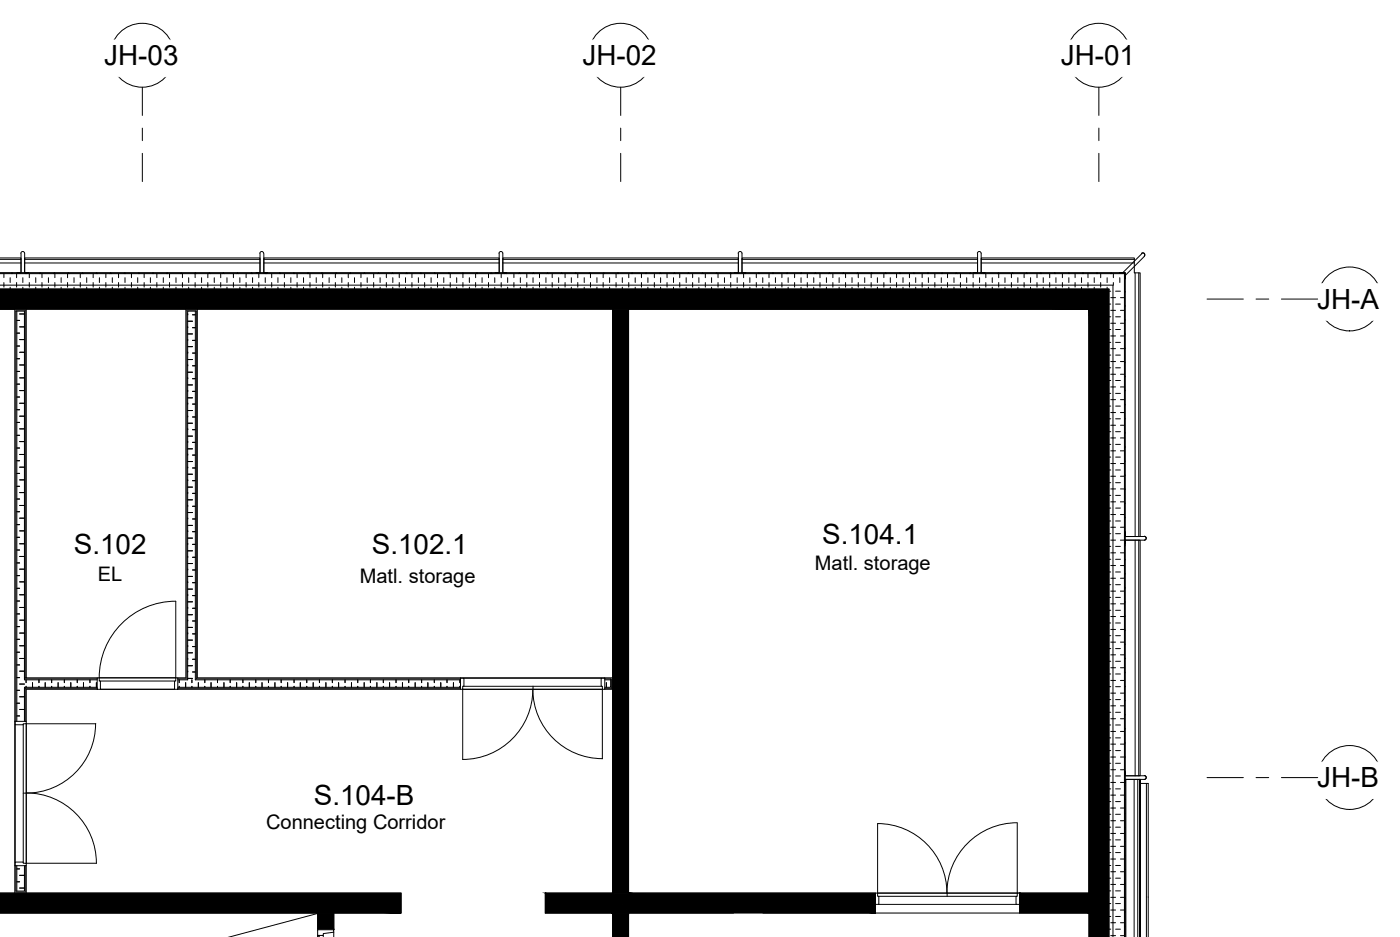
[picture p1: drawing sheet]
<svg xmlns="http://www.w3.org/2000/svg" width="294mm" height="197mm" viewBox="0 0 294 197" stroke-linecap="round" stroke-linejoin="round" font-family="sans-serif">
<defs><g id="words">
<g font-size="5.8">
<text x="21.9" y="13.7">JH-03</text>
<text x="122.4" y="13.7">JH-02</text>
<text x="222.9" y="13.7">JH-01</text>
<text x="276.7" y="64.8">JH-A</text>
<text x="15.5" y="116.4">S.102</text>
<text x="78.1" y="116.4">S.102.1</text>
<text x="172.7" y="114.3">S.104.1</text>
<text x="276.7" y="165.3">JH-B</text>
<text x="65.9" y="169.1">S.104-B</text>
</g>
<g font-size="4.2">
<text x="171.2" y="119.6">Matl. storage</text>
<text x="20.5" y="122">EL</text>
<text x="75.6" y="122.4">Matl. storage</text>
<text x="55.9" y="174.2">Connecting Corridor</text>
</g>
</g></defs>
<!-- layer: A-WALL-PATT -->
<g fill="#000" stroke="#000" stroke-width=".21">
<path d="M128.7 64.9l3.4 122.7v-122.7zM128.7 64.9l3.4 122.7h-3.4z"/>
<path d="M-.1 60.7l228.9 4.2v-4.2zM-.1 60.7l228.9 4.2h-228.9z"/>
<path d="M228.8 60.7l4.2 136.1v-136.1zM228.8 60.7l4.2 136.1h-4.2z"/>
<path d="M239.5 163.7v33.1zM239.5 163.7v33.1z"/>
<path d="M66.7 191.8l3.4 3.3v-3.3zM66.7 191.8l3.4 3.3h-3.4z"/>
<path d="M-.1 187.6l84.4 4.2v-4.2zM-.1 187.6l84.4 4.2h-84.4z"/>
<path d="M114.6 187.6l14.1 4.2v-4.2zM114.6 187.6l14.1 4.2h-14.1z"/>
<path d="M128.7 191.8l3.4 5v-5zM128.7 191.8l3.4 5h-3.4z"/>
<path d="M128.7 187.6l3.4 4.2v-4.2zM128.7 187.6l3.4 4.2h-3.4z"/>
<path d="M132.1 187.6l51.8 4.2v-4.2zM132.1 187.6l51.8 4.2h-51.8z"/>
<path d="M214.2 187.6l14.6 4.2v-4.2zM214.2 187.6l14.6 4.2h-14.6z"/>
</g>
<!-- layer: I-WALL -->
<g fill="none" stroke="#000" stroke-width=".21">
<path d="M3.1 64.9l.1 86.6M5.5 64.9v77.5h14.9M39 64.9v77.5h-1.6M41.5 64.9v77.5h55.2M128.7 64.9v122.7h-14.1v4.2h14.1v5M132.1 64.9v122.7h51.8M20.4 144.8h-14.9v6.7M37.4 144.8h59.3M127.1 144.8h1.6M128.7 142.4h-1.6M0 187.6h84.3v4.2h-14.2v3.5M0 191.8h66.7v3.5"/>
<path d="M3.2 181.8l-.1 5.8M5.5 181.8v5.8M66.7 195.1h3.4M154.1 191.8h-22v5M183.9 189.9v1.9h-23.6M214.2 187.6h14.6v4.2h-14.6v-1.9"/>
</g>
<!-- layer: A-DOOR -->
<g fill="none" stroke="#000" stroke-width=".21">
<path d="M25.5 131a16 16 0 0 1 11.4-4.7v16.1l-16.1-.1a16 16 0 0 1 4.7-11.3zM3.2 151.5h2.3v.5h-.6v.2h-1.7zM3.2 152.2v28.8M4.9 152.2v28.8M20.1 152a14.6 14.6 0 0 1-14.6 14.6M20.1 152h-14.6v29.3h14.8M20.4 142.4h.4v.6h.3v1.8h-.7zM21.1 144.8h15.6M21.1 143h15.6M36.9 142.4h.5v2.4h-.7v-1.8h.2zM96.7 142.4h.8v1.7h-.3v.7h-.5zM97.2 159.5a14.8 14.8 0 0 0 14.7-14.8 14.6 14.6 0 0 0 14.6 14.6v-14.5h-29.3v14.7"/>
<path d="M97.5 142.4h28.8M97.5 144.1h28.8M112 144.1v.7M126.3 142.4h.8v2.4h-.6v-.7h-.2zM4.9 166.6h.6M5.5 166.5a14.8 14.8 0 0 1 14.8 14.8M213.7 172.8a14.8 14.8 0 0 0-14.8 14.7 14.6 14.6 0 0 0-14.5-14.5M213.7 172.8v14.8h-29.3v-14.6M3.2 181h1.7v.3h.6v.5h-2.3zM183.9 187.6h.5v.6h.2v1.7h-.7zM184.6 189.9h28.9M184.6 188.2h28.9"/>
<path d="M199 187.6v.6M213.7 187.6h.5v2.3h-.7v-1.7h.2z"/>
</g>
<!-- layer: A-WALL-PATT -->
<g fill="none" stroke="#000" stroke-width=".21">
<path d="M.8 57.5v.8M.8 59.3v1M2.1 58.3v1M2.4 57.5l.1-.2 .2 .2M3.5 57.5v.8M3.5 59.3v1M4.8 58.3v1M5.3 57.5l.2-.2 .1 .2M6.2 57.5v.8M6.2 59.3v1M7.5 58.3v1M8.3 57.5l.1-.2 .2 .2"/>
<path d="M8.8 57.5v.8M8.8 59.3v1M10.2 58.3v1M11.3 57.5l.1-.2 .2 .2-.1 .8M11.5 59.3v1M12.8 58.3v1M14.2 57.5v.8M14.2 59.3v1M14.2 57.5l.2-.2 .1 .2M15.6 58.3v1M16.9 57.5v.8M16.9 59.3v1"/>
<path d="M17.2 57.5l.1-.2 .2 .2M18.2 58.3v1M19.6 57.5v.8M19.6 59.3v1M20.2 57.5l.1-.2 .2 .2M20.9 58.3v1M22.2 57.5v.8M22.2 59.3v1M23.1 57.5l.2-.2 .1 .2M23.6 58.3v1M24.9 57.5v.8M24.9 59.3v1"/>
<path d="M26.1 57.5l.1-.2 .1 .2M26.3 58.3v1M27.6 57.5v.8M27.6 59.3v1M28.9 58.3v1M29 57.5l.2-.2 .1 .2M30.3 57.5v.8M30.3 59.3v1M31.6 58.3v1M32 57.5l.1-.2 .2 .2M33 57.5v.8M33 59.3v1"/>
<path d="M34.3 58.3v1M34.9 57.5l.2-.2 .1 .2M35.6 57.5v.8M35.6 59.3v1M37 58.3v1M37.9 57.5l.2-.2 .1 .2M38.3 57.5v.8M38.3 59.3v1M39.6 58.3v1M40.9 57.5l.1-.2 .2 .2M41 57.5v.8M41 59.3v1"/>
<path d="M42.3 58.3v1M43.7 57.5v.8M43.7 59.3v1M43.8 57.5l.2-.2 .1 .2M45 58.3v1M46.4 57.5v.8M46.4 59.3v1M46.8 57.5l.1-.2 .2 .2M47.7 58.3v1M49 57.5v.8M49 59.3v1M49.8 57.5l.1-.2 .2 .2"/>
<path d="M50.4 58.3v1M51.7 57.5v.8M51.7 59.3v1M52.7 57.5l.1-.2 .2 .2M53.1 58.3v1M54.4 57.5v.8M54.4 59.3v1M55.7 57.5l.1-.2 .2 .2M55.7 58.3v1M57.1 57.5v.8M57.1 59.3v1M58.4 58.3v1"/>
<path d="M58.6 57.5l.2-.2 .1 .2M59.7 57.5v.8M59.7 59.3v1M61.1 58.3v1M61.6 57.5l.1-.2 .2 .2M62.4 57.5v.8M62.4 59.3v1M63.8 58.3v1M64.6 57.5l.1-.2 .2 .2M65.1 57.5v.8M65.1 59.3v1M66.4 58.3v1"/>
<path d="M67.5 57.5l.2-.2 .1 .2M67.8 57.5v.8M67.8 59.3v1M69.1 58.3v1M70.5 59.3v1M70.8 57.5l-.2-.2-.1 .2v.8M71.8 58.3v1M73.2 57.5v.8M73.2 59.3v1M73.4 57.5l.2-.2 .1 .2M74.5 58.3v1M75.8 57.5v.8"/>
<path d="M75.8 59.3v1M76.4 57.5l.2-.2 .1 .2M77.1 58.3v1M78.5 57.5v.8M78.5 59.3v1M79.3 57.5l.2-.2 .1 .2M79.9 58.3v1M81.2 57.5v.8M81.2 59.3v1M82.3 57.5l.2-.2 .1 .2M82.5 58.3v1M83.9 57.5v.8"/>
<path d="M83.9 59.3v1M85.2 58.3v1M85.3 57.5l.1-.2 .2 .2M86.5 57.5v.8M86.5 59.3v1M87.9 58.3v1M88.2 57.5l.2-.2 .1 .2M89.2 57.5v.8M89.2 59.3v1M90.6 58.3v1M91.2 57.5l.1-.2 .2 .2M91.9 57.5v.8"/>
<path d="M91.9 59.3v1M93.2 58.3v1M94.2 57.5l.1-.2 .2 .2M94.6 57.5v.8M94.6 59.3v1M95.9 58.3v1M97.1 57.5l.2-.2 .1 .2M97.3 57.5v.8M97.3 59.3v1M98.6 58.3v1M99.9 57.5v.8M99.9 59.3v1"/>
<path d="M100.1 57.5l.1-.2 .2 .2M101.3 58.3v1M102.6 57.5v.8M102.6 59.3v1M103.1 57.5l.1-.2 .2 .2M103.9 58.3v1M105.3 57.5v.8M105.3 59.3v1M106 57.5l.1-.2 .2 .2M106.7 58.3v1M108 57.5v.8M108 59.3v1"/>
<path d="M108.9 57.5l.2-.2 .2 .2M109.3 58.3v1M110.7 57.5v.8M110.7 59.3v1M111.9 57.5l.2-.2 .1 .2M112 58.3v1M113.3 57.5v.8M113.3 59.3v1M114.7 58.3v1M114.9 57.5l.1-.2 .2 .2M116 57.5v.8M116 59.3v1"/>
<path d="M117.4 58.3v1M117.8 57.5l.2-.2 .1 .2M118.7 57.5v.8M118.7 59.3v1M120 58.3v1M120.8 57.5l.2-.2 .1 .2M121.4 57.5v.8M121.4 59.3v1M122.7 58.3v1M123.8 57.5l.1-.2 .2 .2v.8M124.1 59.3v1M125.4 58.3v1"/>
<path d="M126.7 59.3v1M127 57.5l-.1-.2-.2 .2v.8M128.1 58.3v1M129.4 57.5v.8M129.4 59.3v1M129.7 57.5l.2-.2 .1 .2M130.7 58.3v1M132.1 57.5v.8M132.1 59.3v1M132.6 57.5l.2-.2 .1 .2M133.5 58.3v1M134.8 57.5v.8"/>
<path d="M134.8 59.3v1M135.6 57.5l.1-.2 .2 .2M136.1 58.3v1M137.5 57.5v.8M137.5 59.3v1M138.6 57.5l.1-.2 .2 .2M138.8 58.3v1M140.1 57.5v.8M140.1 59.3v1M141.5 58.3v1M141.5 57.5l.2-.2 .1 .2M142.8 57.5v.8"/>
<path d="M142.8 59.3v1M144.2 58.3v1M144.5 57.5l.1-.2 .2 .2M145.5 57.5v.8M145.5 59.3v1M146.8 58.3v1M147.5 57.5l.1-.2 .2 .2M148.2 57.5v.8M148.2 59.3v1M149.5 58.3v1M150.4 57.5l.2-.2 .1 .2M150.8 57.5v.8"/>
<path d="M150.8 59.3v1M152.2 58.3v1M153.3 57.5l.2-.2 .2 .2M153.5 57.5v.8M153.5 59.3v1M154.9 58.3v1M156.2 57.5v.8M156.2 59.3v1M156.3 57.5l.2-.2 .1 .2M157.5 58.3v1M158.9 57.5v.8M158.9 59.3v1"/>
<path d="M159.3 57.5l.1-.2 .2 .2M160.2 58.3v1M161.6 57.5v.8M161.6 59.3v1M162.2 57.5l.2-.2 .1 .2M162.9 58.3v1M164.3 57.5v.8M164.3 59.3v1M165.2 57.5l.2-.2 .1 .2M165.6 58.3v1M166.9 57.5v.8M166.9 59.3v1"/>
<path d="M168.2 57.5l.1-.2 .2 .2M168.3 58.3v1M169.6 57.5v.8M169.6 59.3v1M171 58.3v1M171.1 57.5l.2-.2 .1 .2M172.3 57.5v.8M172.3 59.3v1M173.6 58.3v1M174.1 57.5l.2-.2 .1 .2M175 57.5v.8M175 59.3v1"/>
<path d="M176.3 58.3v1M177.1 57.5l.1-.2 .1 .2M177.6 57.5v.8M177.6 59.3v1M179 58.3v1M180 57.5l.1-.2 .2 .2v.8M180.3 59.3v1M181.7 58.3v1M183 57.5l.1-.2 .2 .2M183 57.5v.8M183 59.3v1M184.3 58.3v1"/>
<path d="M185.7 57.5v.8M185.7 59.3v1M185.9 57.5l.2-.2 .1 .2M187 58.3v1M188.4 57.5v.8M188.4 59.3v1M188.9 57.5l.1-.2 .2 .2M189.7 58.3v1M191.1 57.5v.8M191.1 59.3v1M191.9 57.5l.1-.2 .2 .2M192.4 58.3v1"/>
<path d="M193.7 57.5v.8M193.7 59.3v1M194.8 57.5l.2-.2 .1 .2M195 58.3v1M196.4 57.5v.8M196.4 59.3v1M197.8 57.5l.1-.2 .2 .2M197.8 58.3v1M199.1 57.5v.8M199.1 59.3v1M200.4 58.3v1M200.7 57.5l.2-.2 .2 .2"/>
<path d="M201.8 57.5v.8M201.8 59.3v1M203.1 58.3v1M203.7 57.5l.2-.2 .1 .2M204.4 57.5v.8M204.4 59.3v1M205.8 58.3v1M206.6 57.5l.2-.2 .1 .2M207.1 57.5v.8M207.1 59.3v1M208.5 58.3v1M209.6 57.5l.2-.2 .1 .2"/>
<path d="M209.8 57.5v.8M209.8 59.3v1M211.1 58.3v1M212.5 57.5v.8M212.5 59.3v1M212.6 57.5l.1-.2 .2 .2M213.8 58.3v1M215.2 57.5v.8M215.2 59.3v1M215.5 57.5l.2-.2 .1 .2M216.5 58.3v1M217.9 57.5v.8"/>
<path d="M217.9 59.3v1M218.5 57.5l.2-.2 .1 .2M219.2 58.3v1M220.5 57.5v.8M220.5 59.3v1M221.5 57.5l.1-.2 .2 .2M221.8 58.3v1M223.2 57.5v.8M223.2 59.3v1M224.4 57.5l.2-.2 .1 .2M224.6 58.3v1M225.9 57.5v.8"/>
<path d="M225.9 59.3v1M227.2 58.3v1M227.4 57.5l.1-.2 .2 .2M228.6 57.5v.8M228.6 59.3v1M229.9 58.3v1M230.4 57.5l.1-.2 .1 .2M231.2 57.5v.8M231.2 59.3v1M232.6 58.3v1M233.3 57.5l.1-.2 .2 .2M233.9 57.5v.8"/>
<path d="M233.9 59.3v.6M235.3 58.3v1M236.2 58.2l.2 .2-.2 .1M236.4 57.3l-.1 .2M2.1 60.3v.4M3.5 67.3h.6M3.5 70h.6M3.5 72.7h.6M3.5 75.3h.6M3.5 78h.6M4.1 65.9h1M4.1 68.6h1"/>
<path d="M4.1 71.3h1M4.1 74h1M4.1 76.7h1M4.1 79.4h1M4.8 60.3v.4M7.5 60.3v.4M10.2 60.3v.4M12.8 60.3v.4M15.6 60.3v.4M18.2 60.3v.4M20.9 60.3v.4M23.6 60.3v.4"/>
<path d="M26.3 60.3v.4M28.9 60.3v.4M31.6 60.3v.4M34.3 60.3v.4M37 60.3v.4M39.4 79.5h.1M39.4 76.8h.1M39.4 74.2h.1M39.4 71.5h.1M39.4 68.8h.1M39.4 66.1h.1M39.4 78.2h1"/>
<path d="M39.4 75.5h1M39.4 72.8h1M39.4 70.1h1M39.4 67.5h1M39.6 60.3v.4M40.4 79.5h.6M40.4 76.8h.6M40.4 74.2h.6M40.4 71.5h.6M40.4 68.8h.6M40.4 66.1h.6M42.3 60.3v.4"/>
<path d="M45 60.3v.4M47.7 60.3v.4M50.4 60.3v.4M53.1 60.3v.4M55.7 60.3v.4M58.4 60.3v.4M61.1 60.3v.4M63.8 60.3v.4M66.4 60.3v.4M69.1 60.3v.4M71.8 60.3v.4M74.5 60.3v.4"/>
<path d="M77.1 60.3v.4M79.9 60.3v.4M82.5 60.3v.4M85.2 60.3v.4M87.9 60.3v.4M90.6 60.3v.4M93.2 60.3v.4M95.9 60.3v.4M98.6 60.3v.4M101.3 60.3v.4M103.9 60.3v.4M106.7 60.3v.4"/>
<path d="M109.3 60.3v.4M112 60.3v.4M114.7 60.3v.4M117.4 60.3v.4M120 60.3v.4M122.7 60.3v.4M125.4 60.3v.4M128.1 60.3v.4M130.7 60.3v.4M133.5 60.3v.4M136.1 60.3v.4M138.8 60.3v.4"/>
<path d="M141.5 60.3v.4M144.2 60.3v.4M146.8 60.3v.4M149.5 60.3v.4M152.2 60.3v.4M154.9 60.3v.4M157.5 60.3v.4M160.2 60.3v.4M162.9 60.3v.4M165.6 60.3v.4M168.3 60.3v.4M171 60.3v.4"/>
<path d="M173.6 60.3v.4M176.3 60.3v.4M179 60.3v.4M181.7 60.3v.4M184.3 60.3v.4M187 60.3v.4M189.7 60.3v.4M192.4 60.3v.4M195 60.3v.4M197.8 60.3v.4M200.4 60.3v.4M203.1 60.3v.4"/>
<path d="M205.8 60.3v.4M208.5 60.3v.4M211.1 60.3v.4M213.8 60.3v.4M216.5 60.3v.4M219.2 60.3v.4M221.8 60.3v.4M224.6 60.3v.4M227.2 60.3v.4M229.9 60.3v.4M232.6 60.3v.4M233 79.9h.4"/>
<path d="M233 77.2h.4M233 74.6h.4M233 71.9h.4M233 69.2h.4M233 66.5h.4M233 63.9h.4M233 61.2h.4M233.4 78.6h1M233.4 75.9h1M233.4 73.2h1M233.4 70.6h1M233.4 67.9h1"/>
<path d="M233.4 65.2h1M233.4 62.5h1M234.4 79.9h1M234.4 77.2h1M234.4 74.6h1M234.4 71.9h1M234.4 69.2h1M234.4 66.5h1M234.4 63.9h1M234.4 61.2h1M235.4 78.6h.8M235.4 75.9h.8l.2 .2-.2 .2"/>
<path d="M235.4 73.2h.8M235.4 70.6h.8M235.4 67.9h.8M235.4 65.2h.8M235.4 62.5h.8M236.2 78.9l.2 .2-.2 .1M236.2 73l.2 .1-.2 .2M236.2 70l.2 .2-.2 .1M236.2 67.1l.2 .1-.2 .2M236.2 64.1l.2 .1-.2 .2M236.2 61.2l.2 .1-.2 .2M3.5 80.7h.6"/>
<path d="M3.5 83.4h.6M3.5 86h.6M3.5 88.7h.6M3.5 91.4h.6M3.5 94.1h.6M3.5 96.8h.6M3.5 99.4h.6M4.1 82h1M4.1 84.7h1M4.1 87.4h1M4.1 90.1h1M4.1 92.7h1"/>
<path d="M4.1 95.4h1M4.1 98.1h1M39.4 98.3h.1M39.4 95.6h.1M39.4 92.9h.1M39.4 90.2h.1M39.4 87.6h.1M39.4 84.9h.1M39.4 82.2h.1M39.4 99.6h1M39.4 96.9h1M39.4 94.3h1"/>
<path d="M39.4 91.6h1M39.4 88.9h1M39.4 86.2h1M39.4 83.6h1M39.4 80.8h1M40.4 98.3h.6M40.4 95.6h.6M40.4 92.9h.6M40.4 90.2h.6M40.4 87.6h.6M40.4 84.9h.6M40.4 82.2h.6"/>
<path d="M233 98.7h.4M233 96h.4M233 93.3h.4M233 90.7h.4M233 88h.4M233 85.3h.4M233 82.6h.4M233.4 97.4h1M233.4 94.7h1M233.4 92h1M233.4 89.3h1M233.4 86.6h1"/>
<path d="M233.4 83.9h1M233.4 81.3h1M234.4 98.7h1M234.4 96h1M234.4 93.3h1M234.4 90.7h1M234.4 88h1M234.4 85.3h1M234.4 82.6h1M235.4 97.4h.8M235.4 94.7h.8M235.4 92h.8"/>
<path d="M235.4 89.3h.8M235.4 86.6h.8M235.4 83.9h.8M235.4 81.3h.8M236.2 99.6l.2 .2-.2 .1M236.2 96.7l.2 .1-.2 .2M236.2 93.7l.2 .2-.2 .1M236.2 90.7l.2 .2-.2 .1M236.2 87.8l.2 .2-.2 .1M236.2 84.8l.2 .2-.2 .1M236.2 81.9l.2 .1-.2 .2M3.5 102.1h.6"/>
<path d="M3.5 104.8h.6M3.5 107.5h.6M3.5 110.2h.6M3.5 112.8h.6M3.5 115.5h.6M3.5 118.2h.6M4.1 100.8h1M4.1 103.4h1M4.1 106.2h1M4.1 108.8h1M4.1 111.5h1M4.1 114.2h1"/>
<path d="M4.1 116.9h1M4.1 119.5h1M39.4 119.7h.1M39.4 117h.1M39.4 114.3h.1M39.4 111.7h.1M39.4 109h.1M39.4 106.3h.1M39.4 103.6h.1M39.4 100.9h.1M39.4 118.3h1M39.4 115.7h1"/>
<path d="M39.4 113h1M39.4 110.3h1M39.4 107.6h1M39.4 105h1M39.4 102.3h1M40.4 119.7h.6M40.4 117h.6M40.4 114.3h.6M40.4 111.7h.6M40.4 109h.6M40.4 106.3h.6M40.4 103.6h.6"/>
<path d="M40.4 100.9h.6M233 117.5h.4M233 114.8h.4M233 112.1h.4M233 109.4h.4M233 106.7h.4M233 104h.4M233 101.4h.4M233.4 118.8h1M233.4 116.1h1M233.4 113.4h1M233.4 110.7h1"/>
<path d="M233.4 108.1h1M233.4 105.4h1M233.4 102.7h1M233.4 100h1M234.4 117.5h1M234.4 114.8h1M234.4 112.1h1M234.4 109.4h1M234.4 106.7h1M234.4 104h1M234.4 101.4h1M235.4 118.8h.8"/>
<path d="M235.4 116.1h.8M235.4 113.4h.8M235.4 110.7h.8M235.4 108.1h.8M235.4 105.4h.8M235.4 102.7h.8M235.4 100h.8M236.2 117.4l.2 .1-.2 .2M236.2 114.5l.2 .1-.2 .2M236.2 111.5l.2 .1-.2 .2M236.2 108.5l.2 .2-.2 .1M236.2 105.6l.2 .1-.2 .2"/>
<path d="M236.2 102.6l.2 .1-.2 .2M3.5 120.9h.6M3.5 123.6h.6M3.5 126.2h.6M3.5 128.9h.6M3.5 131.6h.6M3.5 134.3h.6M3.5 137h.6M3.5 139.6h.6M4.1 122.2h1M4.1 124.9h1M4.1 127.6h1"/>
<path d="M4.1 130.2h1M4.1 133h1M4.1 135.6h1M4.1 138.3h1M39.4 138.5h.1M39.4 135.8h.1M39.4 133.1h.1M39.4 130.4h.1M39.4 127.7h.1M39.4 125.1h.1M39.4 122.4h.1M39.4 139.8h1"/>
<path d="M39.4 137.1h1M39.4 134.4h1M39.4 131.8h1M39.4 129.1h1M39.4 126.4h1M39.4 123.7h1M39.4 121.1h1M40.4 138.5h.6M40.4 135.8h.6M40.4 133.1h.6M40.4 130.4h.6M40.4 127.7h.6"/>
<path d="M40.4 125.1h.6M40.4 122.4h.6M233 138.9h.4M233 136.2h.4M233 133.5h.4M233 130.8h.4M233 128.2h.4M233 125.5h.4M233 122.8h.4M233 120.1h.4M233.4 137.5h1M233.4 134.9h1"/>
<path d="M233.4 132.2h1M233.4 129.5h1M233.4 126.8h1M233.4 124.1h1M233.4 121.4h1M234.4 138.9h1M234.4 136.2h1M234.4 133.5h1M234.4 130.8h1M234.4 128.2h1M234.4 125.5h1M234.4 122.8h1"/>
<path d="M234.4 120.1h1M235.4 137.5h.8M235.4 134.9h.8M235.4 132.2h.8l.2 .2-.2 .1M235.4 129.5h.8M235.4 126.8h.8M235.4 124.1h.8M235.4 121.4h.8M236.2 138.1l.2 .2-.2 .1M236.2 135.2l.2 .1-.2 .2M236.2 129.2l.2 .2-.2 .1M236.2 126.3l.2 .1-.2 .2"/>
<path d="M236.2 123.3l.2 .2-.2 .1M236.2 120.3l.2 .2-.2 .2M3.5 142.3h.6M3.5 145h.6M3.5 147.7h.6M3.5 150.4h.6M4.1 141h1M4.1 143.7h1M4.1 146.3h1M4.1 149h1M5.5 144.3h.1M5.5 142.8v.6"/>
<path d="M6.8 143.4v.9M8.2 144.3h.1M8.2 142.8v.6M9.5 143.4v.9M10.9 144.3h.1M10.9 142.8v.6M12.2 143.4v.9M13.5 144.3h.1M13.5 142.8v.6M14.9 143.4v.9M16.2 144.3h.1M16.2 142.8v.6"/>
<path d="M17.5 143.4v.9M18.9 144.3h.1M18.9 142.8v.6M20.3 143.4v.9M37.6 144.3h.1M37.6 142.8v.6M39 143.4v.9M39.4 141.1h.1M39.4 142.5h1M40.3 144.3h.1M40.3 142.8v.6M40.4 141.1h.6"/>
<path d="M41.7 143.4v.9M43 144.3h.1M43 142.8v.6M44.3 143.4v.9M45.7 144.3h.1M45.7 142.8v.6M47 143.4v.9M48.4 144.3h.1M48.4 142.8v.6M49.7 143.4v.9M51 144.3h.1M51 142.8v.6"/>
<path d="M52.4 143.4v.9M53.7 144.3h.1M53.7 142.8v.6M55 143.4v.9M56.4 144.3h.1M56.4 142.8v.6M57.8 143.4v.9M59.1 144.3h.1M59.1 142.8v.6M60.4 143.4v.9M61.8 144.3h.1M61.8 142.8v.6"/>
<path d="M63.1 143.4v.9M64.4 144.3h.1M64.4 142.8v.6M65.8 143.4v.9M67.1 144.3h.1M67.1 142.8v.6M68.5 143.4v.9M69.8 144.3h.1M69.8 142.8v.6M71.1 143.4v.9M72.5 144.3h.1M72.5 142.8v.6"/>
<path d="M73.8 143.4v.9M75.2 144.3h.1M75.2 142.8v.6M76.5 143.4v.9M77.8 144.3h.1M77.8 142.8v.6M79.2 143.4v.9M80.5 144.3h.1M80.5 142.8v.6M81.8 143.4v.9M83.2 144.3h.1M83.2 142.8v.6"/>
<path d="M84.6 143.4v.9M85.9 144.3h.1M85.9 142.8v.6M87.2 143.4v.9M88.6 144.3h.1M88.6 142.8v.6M89.9 143.4v.9M91.2 144.3h.1M91.2 142.8v.6M92.6 143.4v.9M93.9 144.3h.1M93.9 142.8v.6"/>
<path d="M95.3 143.4v.9M96.6 144.3h.1M96.6 142.8v.6M127.4 143.4v.9M233 157.6h.4M233 155h.4M233 152.3h.4M233 149.6h.4M233 146.9h.4M233 144.2h.4M233 141.5h.4M233.4 159h1"/>
<path d="M233.4 156.3h1M233.4 153.6h1M233.4 150.9h1M233.4 148.2h1M233.4 145.6h1M233.4 142.9h1M233.4 140.2h1M234.4 157.6h1M234.4 155h1M234.4 152.3h1M234.4 149.6h1M234.4 146.9h1"/>
<path d="M234.4 144.2h1M234.4 141.5h1M235.4 159h.8M235.4 156.3h.8M235.4 153.6h.8M235.4 150.9h.8M235.4 148.2h.8M235.4 145.6h.8M235.4 142.9h.8M235.4 140.2h.8M236.2 158.8l.2 .2-.2 .2M236.2 155.9l.2 .1-.2 .2"/>
<path d="M236.2 152.9l.2 .2-.2 .1M236.2 150l.2 .1-.2 .2M236.2 147l.2 .1-.2 .2M236.2 144l.2 .2-.2 .1M236.2 141.1l.2 .1-.2 .2M233 179.1h.4M233 176.4h.4M233 173.7h.4M233 171h.4M233 168.3h.4M233 165.7h.4M233 163h.4"/>
<path d="M233 160.3h.4M233.4 177.7h1M233.4 175h1M233.4 172.4h1M233.4 169.7h1M233.4 167h1M233.4 164.3h1M233.4 161.7h1M234.4 179.1h1M234.4 176.4h1M234.4 173.7h1M234.4 171h1"/>
<path d="M234.4 168.3h1M234.4 165.7h1M234.4 163h1M234.4 160.3h1M235.4 177.7h.8M235.4 175h.8M235.4 172.4h.8M235.4 169.7h.8M235.4 167h.8M235.4 164.3h.8M235.4 161.7h.8M236.2 179.6l.2 .1-.2 .2"/>
<path d="M236.2 176.6l.2 .2-.2 .1M236.2 173.6l.2 .2-.2 .1M236.2 170.7l.2 .1-.2 .2M236.2 167.7l.2 .2-.2 .1M236.2 164.7l.2 .2-.2 .1M236.2 161.8l.2 .2-.2 .1M3.5 182.5h.6M3.5 185.2h.6M4.1 183.8h1M4.1 186.5h1M233 195.1h.4M233 192.5h.4"/>
<path d="M233 189.8h.4M233 187.1h.4M233 184.4h.4M233 181.8h.4M233.4 196.5h1M233.4 193.8h1M233.4 191.1h1M233.4 188.5h1M233.4 185.7h1M233.4 183.1h1M233.4 180.4h1M234.4 195.1h1"/>
<path d="M234.4 192.5h1M234.4 189.8h1M234.4 187.1h1M234.4 184.4h1M234.4 181.8h1M235.4 196.5h.8M235.4 193.8h.8M235.4 191.1h.8M235.4 188.5h.8l.2 .1-.2 .1M235.4 185.7h.8M235.4 183.1h.8M235.4 180.4h.8"/>
<path d="M236.2 194.4l.2 .1-.2 .2M236.2 191.4l.2 .1-.2 .2M236.2 185.5l.2 .1-.2 .2M236.2 182.5l.2 .2-.2 .1"/>
</g>
<!-- layer: A-WALL -->
<g fill="none" stroke="#000" stroke-width=".21">
<path d="M0 54.2h4.4v3.1h-4.4h236.4M0 55.2h4.4M0 54.5h4.4M0 57.5h236.2v139.3M0 59.9h233.8v136.9M5.2 54.2h49.4v3.1h-49.4zM5.2 55.2h49.4M5.2 54.5h49.4M55.4 54.2h49.5v3.1h-49.5zM55.4 55.2h49.5M55.4 54.5h49.5M105.6 54.2h49.5v3.1h-49.5z"/>
<path d="M105.6 55.2h49.5M105.6 54.5h49.5M155.9 54.2h49.5v3.1h-49.5zM155.9 55.2h49.5M155.9 54.5h49.5M206.1 57.3v-3.1h32.2v3.1h1.2v55.4h-3.1v-55.4M206.1 55.2h32.2M206.1 54.5h32.2M236.4 57.3v139.5M238.5 57.3v55.4M239.2 57.3v55.4M-.1 60.7h233.1v136.1"/>
<path d="M0 64.9h128.7M3.3 65.1h2v77.3M3.5 65.3v86.2M41 65.3v77.5h55.7M41.2 65.1h-1.9v77.3M132.1 64.9h96.7v131.9M236.4 113.4h3.1v49.5h-3.1zM238.5 113.4v49.5M239.2 113.4v49.5M5.1 142.4h.4M5.1 142.6h15.3M20.4 144.6h-15.1v6.9"/>
<path d="M20.4 142.8h-15.3v-77.5h-1.8v86.2M20.4 144.3h-15.3v7.2M37.4 144.6h59.3M37.4 142.6h2M37.4 144.3h59.3M96.7 142.6h-55.5v-77.3h-1.8v77.5h-2M127.1 142.6h1.2v1.7h-1.2M127.1 142.8h1.2M128.5 142.6v2h-1.4M236.4 163.7h3.1v33.1M236.5 163.7v33.1M238.3 163.7v33.1"/>
<path d="M239 163.7v33.1M239.5 163.7v33.1M3.3 181.8v5.3h1.8v-5.3M3.5 181.8v5.3M5.3 181.8v5.6h-2"/>
</g>
<!-- layer: A-FLOR -->
<path d="M0 64.9h3.1M132.1 64.9h96.7v122.7M3.1 151.5v30.3M5.5 152v29.3M20.8 142.4h16.1M21.1 144.8h15.6M96.7 142.4h30.4M97.2 144.8h29.3M183.9 191.8h30.3M184.4 187.6h29.3" fill="none" stroke="#000" stroke-width=".21"/>
<!-- layer: A-GLAZ-CWMG -->
<g fill="none" stroke="#000" stroke-width=".21">
<path d="M4.4 53.2a.4 .4 0 0 1 .4-.4 .4 .4 0 0 1 .4 .4M4.4 53.2v4.1h-.8h2.4h-.8v-4.1M54.6 53.2a.4 .4 0 0 1 .4-.4 .4 .4 0 0 1 .4 .4M54.6 53.2v4.1h-.8h2.4h-.8v-4.1M104.8 53.2a.4 .4 0 0 1 .4-.4 .4 .4 0 0 1 .4 .4M104.9 53.2v4.1h-.9h2.5h-.9v-4.1M155.1 53.2a.4 .4 0 0 1 .4-.4 .4 .4 0 0 1 .4 .4M155.1 53.2v4.1h-.8h2.4h-.8v-4.1M205.3 53.2a.4 .4 0 0 1 .4-.4 .4 .4 0 0 1 .4 .4M205.4 53.2v4.1h-.9h2.5h-.9v-4.1M239.9 53.3l-4 4h-.8h1.3v1.3v-.8l4-4M240 53.1l-.2 .1a.4 .4 0 0 1 .6 0 .4 .4 0 0 1 0 .6l.1-.5"/>
<path d="M240.1 53.1l.4 .2M240.4 112.7h-4v-.9v2.5v-.9h4M240.8 112.9l-.4-.3a.4 .4 0 0 1 .4 .4 .4 .4 0 0 1-.4 .4l.4-.2M240.8 112.9v.2M239.5 164.5h1.7v32.3M240.4 162.9h-4v-.8v2.4v-.8h4M240.8 163.2l-.4-.3a.4 .4 0 0 1 .4 .4 .4 .4 0 0 1-.4 .4l.4-.3M240.8 163.2v.2M240.8 164.5v32.3"/>
</g>
<!-- layer: A-GLAZ -->
<path d="M66.7 195.3h3.4v.5l-2.2 .3v.4h-1.2zM66.7 196.5v.3M66.8 196.8v-.3h.3v.3M67.9 196.5v.3M70.1 195.8v1" fill="none" stroke="#000" stroke-width=".21"/>
<!-- layer: A-DETL -->
<path d="M66.7 191.8l-18.7 5" fill="none" stroke="#000" stroke-width=".21"/>
<!-- layer: S-GRID-IDEN -->
<g fill="none" stroke="#000" stroke-width=".21">
<circle cx="29.9" cy="11.6" r="6.7"/>
<circle cx="130.4" cy="11.6" r="6.7"/>
<circle cx="230.8" cy="11.6" r="6.7"/>
<circle cx="283.5" cy="62.8" r="6.7"/>
<circle cx="283.5" cy="163.3" r="6.7"/>
</g>
<g fill="#fff" stroke="#fff" stroke-width=".21">
<path d="M222 8.4v7.7l21-7.7zM222 16.1l21-7.7v7.7z"/>
<path d="M121.5 8.4v7.7l21-7.7zM121.5 16.1l21-7.7v7.7z"/>
<path d="M21 8.4v7.7l21-7.7zM21 16.1l21-7.7v7.7z"/>
<path d="M275.9 59.6v7.7l17.9-7.7zM275.9 67.3l17.9-7.7v7.7z"/>
<path d="M275.9 160v7.7l17.9-7.7zM275.9 167.7l17.9-7.7v7.7z"/>
</g>
<!-- layer: S-GRID -->
<g fill="none" stroke="#000" stroke-width=".21">
<path d="M29.9 18.3v5.9M130.4 18.3v5.9M230.9 18.3v5.9M29.9 26.9v2.6M29.9 32.2v5.9M130.4 26.9v2.6M130.4 32.2v5.9M230.9 26.9v2.6M230.9 32.2v5.9M253.6 62.8h7.6M263.9 62.8h2.6M269.2 62.8h7.6"/>
<path d="M253.6 163.3h7.6M263.9 163.3h2.6M269.2 163.3h7.6"/>
</g>
<use href="#words"/>
</svg>
